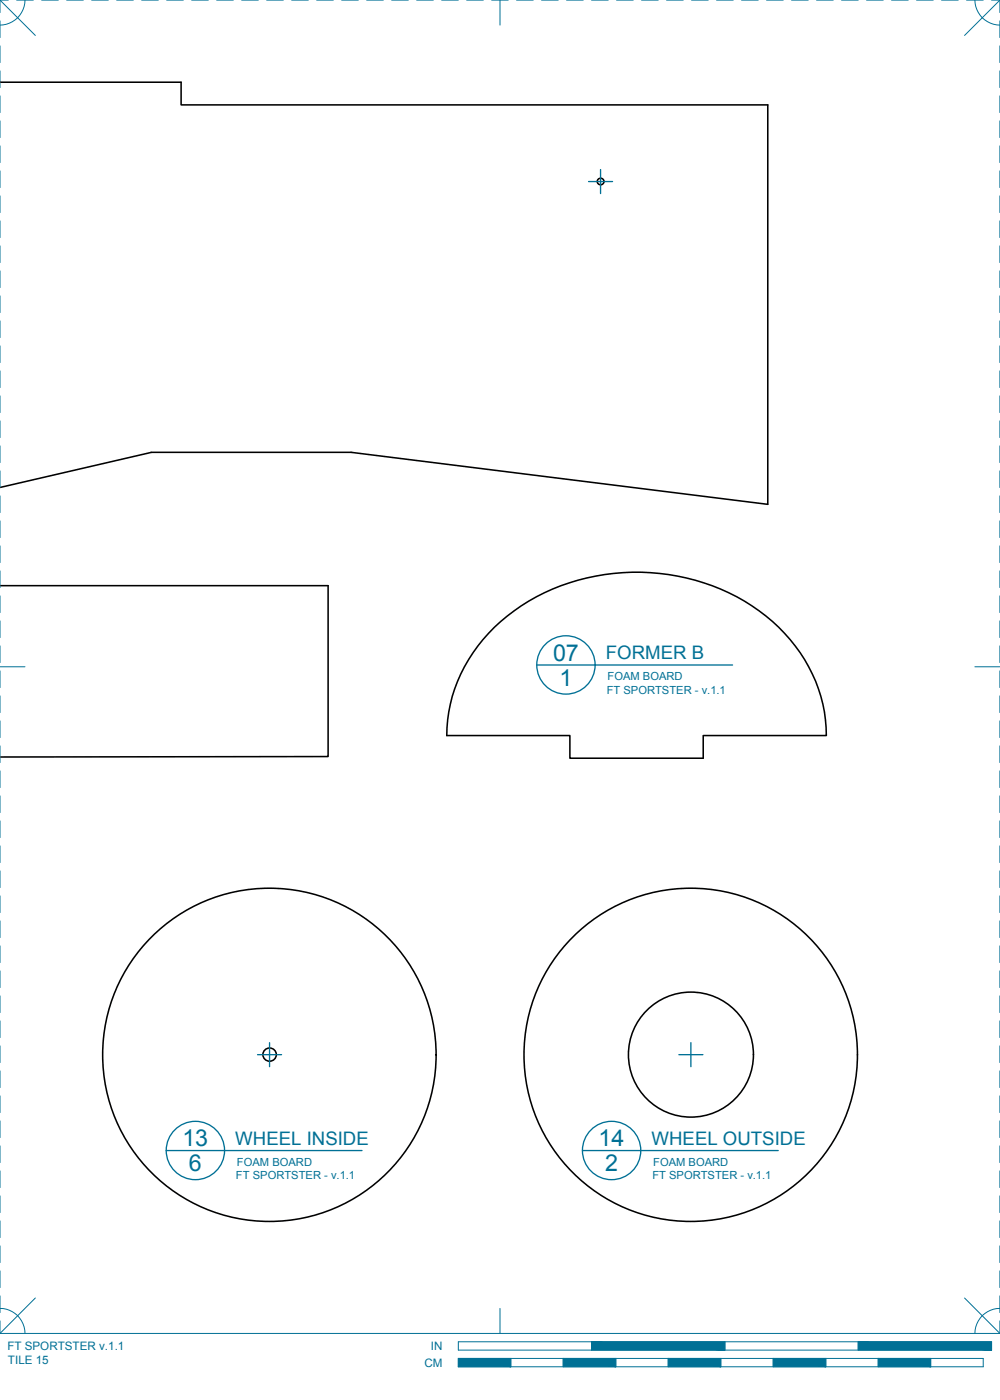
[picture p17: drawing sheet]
<svg xmlns="http://www.w3.org/2000/svg" width="190mm" height="267mm" viewBox="0 0 190 267" stroke-linecap="round" stroke-linejoin="round" font-family="sans-serif">
<defs><g id="words">
<g font-size="4.4" fill="#007095">
<text x="105.3" y="125.9">07</text>
<text x="106.6" y="130.6">1</text>
<text x="34.7" y="218.4">13</text>
<text x="114" y="218.4">14</text>
<text x="36" y="223.1">6</text>
<text x="115.3" y="223.1">2</text>
</g>
<g font-size="3.5" fill="#007095">
<text x="115.4" y="125.6">FORMER B</text>
<text x="44.8" y="218.1">WHEEL INSIDE</text>
<text x="124.1" y="218.1">WHEEL OUTSIDE</text>
</g>
<g font-size="2.2" fill="#007095">
<text x="1.4" y="257.2">FT SPORTSTER v.1.1</text>
<text x="82.1" y="257.2">IN</text>
<text x="1.5" y="259.9">TILE 15</text>
<text x="80.8" y="260.4">CM</text>
</g>
<g font-size="2.1" fill="#007095">
<text x="115.7" y="129.6">FOAM BOARD</text>
<text x="115.6" y="132.2">FT SPORTSTER - v.1.1</text>
<text x="45" y="224.7">FT SPORTSTER - v.1.1</text>
<text x="45.1" y="222.1">FOAM BOARD</text>
<text x="124.3" y="224.7">FT SPORTSTER - v.1.1</text>
<text x="124.4" y="222.1">FOAM BOARD</text>
</g>
</g></defs>
<!-- layer: 01 CUT -->
<g fill="none" stroke="#000" stroke-width=".3">
<path d="M0 15.7h34.5v4.3h111.8v76.1l-79.4-9.9h-38.1M28.8 86.2l-28.8 6.7M0 111.6h62.5v32.5l-62.5 .1M94.2 119.5a39.9 39.9 0 0 1 36.6-9.4 35.2 35.2 0 0 1 23.3 16.9 27.1 27.1 0 0 1 3.3 13.1h-23.4v4.3h-25.4v-4.3h-23.5a28.8 28.8 0 0 1 9.1-20.6z"/>
<circle cx="114.4" cy="34.6" r=".64"/>
<circle cx="51.3" cy="200.9" r="31.8"/>
<circle cx="51.4" cy="200.9" r="1.27"/>
<circle cx="131.6" cy="200.9" r="31.8"/>
<circle cx="131.6" cy="200.9" r="11.9"/>
</g>
<!-- layer: 24 DIMENSIONS -->
<path d="M112.1 34.6h4.6M114.4 32.3v4.6M51.4 198.6v4.6M131.6 198.6v4.6M49.1 200.9h4.5M129.3 200.9h4.6" fill="none" stroke="#007095" stroke-width=".25"/>
<!-- layer: 23 NOTES -->
<g fill="none" stroke="#007095" stroke-width=".25">
<path d="M102.3 126.7h37.3M31.6 219.2h37.4M111 219.2h37.3"/>
<circle cx="107.8" cy="126.7" r="5.6"/>
<circle cx="37.2" cy="219.2" r="5.6"/>
<circle cx="116.5" cy="219.2" r="5.6"/>
</g>
<!-- layer: 22 TILED -->
<g fill="#007095" stroke="#007095" stroke-width=".19">
<path d="M163.5 255.6l25.4 1.6v-1.6zM163.5 255.6l25.4 1.6h-25.4z"/>
<path d="M112.7 255.6l25.4 1.6v-1.6zM112.7 255.6l25.4 1.6h-25.4z"/>
<path d="M167.3 258.8l10 1.6v-1.6zM167.3 258.8l10 1.6h-10z"/>
<path d="M147.3 258.8l10 1.6v-1.6zM147.3 258.8l10 1.6h-10z"/>
<path d="M127.3 258.8l10 1.6v-1.6zM127.3 258.8l10 1.6h-10z"/>
<path d="M107.3 258.8l10 1.6v-1.6zM107.3 258.8l10 1.6h-10z"/>
<path d="M87.3 258.8l10 1.6v-1.6zM87.3 258.8l10 1.6h-10z"/>
</g>
<g fill="none" stroke="#007095" stroke-width=".19">
<path d="M0 0h1.6M0 0v2.4M0 4v3.2M0 8.7v3.2M0 13.5v3.2M0 18.3v3.1M0 0l6.7 6.8M3.2 0h3.1M4.8 0a4.8 4.8 0 0 1-4.8 4.8M7.9 0h3.2M12.7 0h3.2M17.5 0h3.1"/>
<path d="M22.2 0h3.2M27 0h3.2M31.7 0h3.2M36.5 0h3.2M41.3 0h3.1M46 0h3.2M50.8 0h3.2M55.6 0h3.1M60.3 0h3.2M65.1 0h3.2M69.8 0h3.2M74.6 0h3.2"/>
<path d="M79.4 0h3.1M84.1 0h3.2M88.9 0h3.2M93.7 0h3.1M95.2 0v4.8M98.4 0h3.2M103.2 0h3.1M107.9 0h3.2M112.7 0h3.2M117.5 0h3.1M122.2 0h3.2M127 0h3.2"/>
<path d="M131.7 0h3.2M136.5 0h3.2M141.3 0h3.1M146 0h3.2M150.8 0h3.2M155.6 0h3.1M160.3 0h3.2M165.1 0h3.2M169.8 0h3.2M174.6 0h3.2M179.4 0h3.1M184.1 0h3.2"/>
<path d="M185.7 0a4.8 4.8 0 0 0 4.8 4.8M188.9 0h1.6M190.5 0v2.4M190.5 4v3.2M190.5 8.7v3.2M190.5 13.5v3.2M190.5 18.3v3.1M190.5 0l-6.8 6.8M0 23v3.2M0 27.8v3.2M0 32.6v3.1M0 37.3v3.2"/>
<path d="M190.5 23v3.2M190.5 27.8v3.2M190.5 32.6v3.1M190.5 37.3v3.2M0 42.1v3.2M0 46.8v3.2M0 51.6v3.2M0 56.4v3.1M190.5 42.1v3.2M190.5 46.8v3.2M190.5 51.6v3.2M190.5 56.4v3.1"/>
<path d="M0 61.1v3.2M0 65.9v3.2M0 70.7v3.1M0 75.4v3.2M190.5 61.1v3.2M190.5 65.9v3.2M190.5 70.7v3.1M190.5 75.4v3.2M0 80.2v3.2M0 84.9v3.2M0 89.7v3.2M0 94.5v3.1"/>
<path d="M0 99.2v3.2M190.5 80.2v3.2M190.5 84.9v3.2M190.5 89.7v3.2M190.5 94.5v3.1M190.5 99.2v3.2M0 104v3.2M0 108.8v3.1M0 113.5v3.2M0 118.3v3.2M190.5 104v3.2M190.5 108.8v3.1"/>
<path d="M190.5 113.5v3.2M190.5 118.3v3.2M0 127h4.8M0 123v3.2M0 127.8v3.2M0 132.6v3.1M0 137.3v3.2M185.7 127h4.8M190.5 123v3.2M190.5 127.8v3.2M190.5 132.6v3.1M190.5 137.3v3.2"/>
<path d="M0 142.1v3.2M0 146.9v3.1M0 151.6v3.2M0 156.4v3.2M190.5 142.1v3.2M190.5 146.9v3.1M190.5 151.6v3.2M190.5 156.4v3.2M0 161.1v3.2M0 165.9v3.2M0 170.7v3.1M0 175.4v3.2"/>
<path d="M190.5 161.1v3.2M190.5 165.9v3.2M190.5 170.7v3.1M190.5 175.4v3.2M0 180.2v3.2M0 185v3.1M0 189.7v3.2M0 194.5v3.2M0 199.2v3.2M190.5 180.2v3.2M190.5 185v3.1M190.5 189.7v3.2"/>
<path d="M190.5 194.5v3.2M190.5 199.2v3.2M0 204v3.2M0 208.8v3.1M0 213.5v3.2M0 218.3v3.2M190.5 204v3.2M190.5 208.8v3.1M190.5 213.5v3.2M190.5 218.3v3.2M0 223.1v3.1M0 227.8v3.2"/>
<path d="M0 232.6v3.2M0 237.3v3.2M190.5 223.1v3.1M190.5 227.8v3.2M190.5 232.6v3.2M190.5 237.3v3.2M0 249.3a4.7 4.7 0 0 1 4.8 4.7M0 242.1v3.2M0 246.9v3.1M0 251.6v2.4M0 254h190.5M6.7 247.3l-6.7 6.7"/>
<path d="M87.3 255.6h101.6v1.6h-101.6zM87.3 258.8h100v1.6h-100zM95.2 249.3v4.7M97.3 258.8v1.6M107.3 258.8v1.6M112.7 255.6v1.6M117.3 258.8v1.6M127.3 258.8v1.6M137.3 258.8v1.6M138.1 255.6v1.6M147.3 258.8v1.6M157.3 258.8v1.6"/>
<path d="M163.5 255.6v1.6M167.3 258.8v1.6M177.3 258.8v1.6M183.7 247.3l6.8 6.7M190.5 249.3a4.7 4.7 0 0 0-4.8 4.7M190.5 242.1v3.2M190.5 246.9v3.1M190.5 251.6v2.4"/>
</g>
<use href="#words"/>
</svg>
